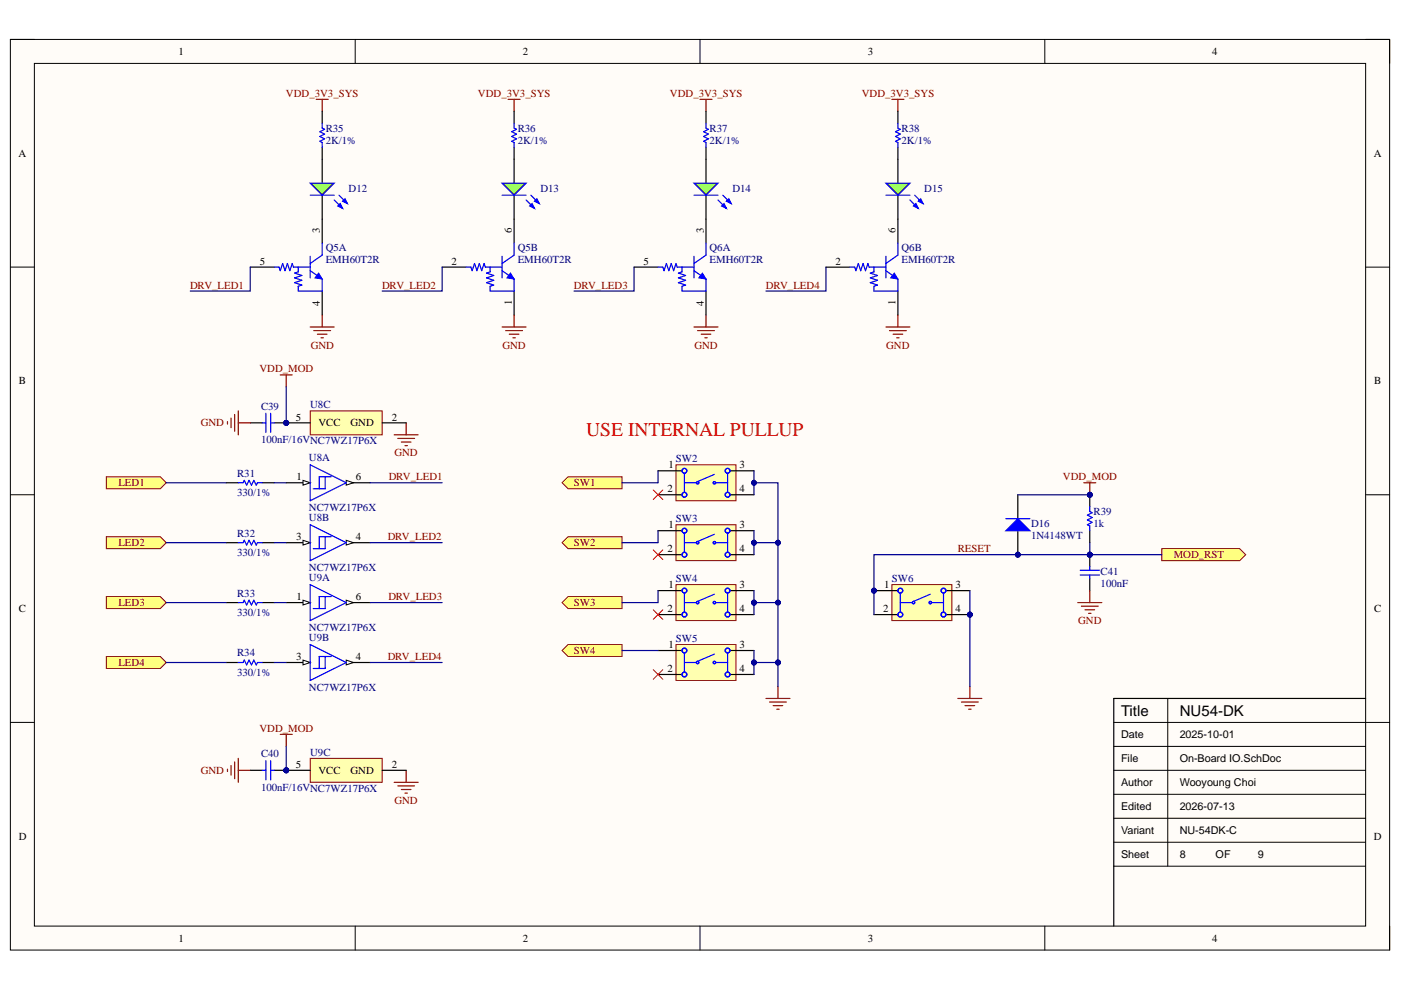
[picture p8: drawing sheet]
<svg xmlns="http://www.w3.org/2000/svg" width="297mm" height="210mm" viewBox="0 0 297 210" stroke-linecap="round" stroke-linejoin="round" font-family="sans-serif">
<defs><g id="words">
<text font-size="4.1" fill="#f00" x="124.3" y="92.5">USE INTERNAL PULLUP</text>
<g font-size="3.2">
<text x="237.7" y="151.7">Title</text>
<text x="250.1" y="151.7">NU54-DK</text>
</g>
<g font-size="2.3">
<text x="37.9" y="11.7">1</text>
<text x="110.8" y="11.7">2</text>
<text x="184" y="11.7">3</text>
<text x="257" y="11.7">4</text>
<text x="3.9" y="33.2">A</text>
<text x="291.2" y="33.2">A</text>
<text x="67.8" y="49.5" transform="rotate(-90 67.8 49.5)">3</text>
<text x="108.5" y="49.5" transform="rotate(-90 108.5 49.5)">6</text>
<text x="149.2" y="49.5" transform="rotate(-90 149.2 49.5)">3</text>
<text x="189.9" y="49.5" transform="rotate(-90 189.9 49.5)">6</text>
<text x="55.1" y="56.1">5</text>
<text x="95.8" y="56.1">2</text>
<text x="136.5" y="56.1">5</text>
<text x="177.1" y="56.1">2</text>
<text x="67.8" y="64.8" transform="rotate(-90 67.8 64.8)">4</text>
<text x="108.5" y="64.6" transform="rotate(-90 108.5 64.6)">1</text>
<text x="149.2" y="64.8" transform="rotate(-90 149.2 64.8)">4</text>
<text x="189.9" y="64.6" transform="rotate(-90 189.9 64.6)">1</text>
<text x="4" y="81.5">B</text>
<text x="291.4" y="81.5">B</text>
<text x="62.8" y="89.2">5</text>
<text x="83.1" y="89.2">2</text>
<text x="67.5" y="90.4">VCC</text>
<text x="74.3" y="90.4">GND</text>
<text x="62.9" y="101.8">1</text>
<text x="75.4" y="101.8">6</text>
<text x="141.7" y="99.3">1</text>
<text x="156.8" y="99.3">3</text>
<text x="141.5" y="104.4">2</text>
<text x="156.8" y="104.4">4</text>
<text x="141.7" y="112">1</text>
<text x="156.8" y="112">3</text>
<text x="62.8" y="114.5">3</text>
<text x="75.4" y="114.5">4</text>
<text x="141.5" y="117.1">2</text>
<text x="156.8" y="117.1">4</text>
<text x="141.7" y="124.7">1</text>
<text x="156.8" y="124.7">3</text>
<text x="187.4" y="124.7">1</text>
<text x="202.6" y="124.7">3</text>
<text x="4" y="129.8">C</text>
<text x="62.9" y="127.2">1</text>
<text x="75.4" y="127.2">6</text>
<text x="141.5" y="129.8">2</text>
<text x="156.8" y="129.8">4</text>
<text x="187.3" y="129.8">2</text>
<text x="202.6" y="129.8">4</text>
<text x="291.4" y="129.8">C</text>
<text x="141.7" y="137.4">1</text>
<text x="156.8" y="137.4">3</text>
<text x="62.8" y="139.9">3</text>
<text x="75.4" y="139.9">4</text>
<text x="141.5" y="142.5">2</text>
<text x="156.8" y="142.5">4</text>
<text x="237.7" y="156.5">Date</text>
<text x="237.7" y="161.6">File</text>
<text x="250.1" y="156.5">2025-10-01</text>
<text x="250.1" y="161.6">On-Board IO.SchDoc</text>
<text x="62.8" y="162.8">5</text>
<text x="67.5" y="164.1">VCC</text>
<text x="74.3" y="164.1">GND</text>
<text x="83.1" y="162.8">2</text>
<text x="237.7" y="166.6">Author</text>
<text x="250.1" y="166.6">Wooyoung Choi</text>
<text x="237.7" y="171.7">Edited</text>
<text x="250.1" y="171.7">2026-07-13</text>
<text x="4" y="178.1">D</text>
<text x="237.7" y="176.8">Variant</text>
<text x="250.1" y="176.8">NU-54DK-C</text>
<text x="291.3" y="178.1">D</text>
<text x="237.7" y="181.9">Sheet</text>
<text x="250.1" y="181.9">8</text>
<text x="257.7" y="181.9">OF</text>
<text x="266.7" y="181.9">9</text>
<text x="37.9" y="199.7">1</text>
<text x="110.8" y="199.7">2</text>
<text x="184" y="199.7">3</text>
<text x="257" y="199.7">4</text>
</g>
<g font-size="2.3" fill="#800000">
<text x="60.6" y="20.5">VDD_3V3_SYS</text>
<text x="101.3" y="20.5">VDD_3V3_SYS</text>
<text x="142" y="20.5">VDD_3V3_SYS</text>
<text x="182.7" y="20.5">VDD_3V3_SYS</text>
<text x="40.3" y="61.2">DRV_LED1</text>
<text x="81" y="61.2">DRV_LED2</text>
<text x="121.7" y="61.2">DRV_LED3</text>
<text x="162.4" y="61.2">DRV_LED4</text>
<text x="65.9" y="73.9">GND</text>
<text x="106.5" y="73.9">GND</text>
<text x="147.3" y="73.9">GND</text>
<text x="187.9" y="73.9">GND</text>
<text x="55" y="79">VDD_MOD</text>
<text x="42.6" y="90.4">GND</text>
<text x="82.4" y="101.8">DRV_LED1</text>
<text x="83.7" y="96.8">GND</text>
<text x="225.4" y="101.8">VDD_MOD</text>
<text x="25.1" y="103.1">LED1</text>
<text x="121.7" y="103.1">SW1</text>
<text x="25.1" y="115.8">LED2</text>
<text x="82.2" y="114.5">DRV_LED2</text>
<text x="121.7" y="115.8">SW2</text>
<text x="203.1" y="117.1">RESET</text>
<text x="248.8" y="118.4">MOD_RST</text>
<text x="25.1" y="128.5">LED3</text>
<text x="82.3" y="127.2">DRV_LED3</text>
<text x="121.7" y="128.5">SW3</text>
<text x="228.6" y="132.3">GND</text>
<text x="25.1" y="141.2">LED4</text>
<text x="82.2" y="139.9">DRV_LED4</text>
<text x="121.7" y="138.7">SW4</text>
<text x="55" y="155.2">VDD_MOD</text>
<text x="42.6" y="164.1">GND</text>
<text x="83.7" y="170.5">GND</text>
</g>
<g font-size="2.3" fill="#000080">
<text x="69.1" y="27.9">R35</text>
<text x="109.8" y="27.9">R36</text>
<text x="150.4" y="27.9">R37</text>
<text x="191.1" y="27.9">R38</text>
<text x="69.1" y="30.4">2K/1%</text>
<text x="109.8" y="30.4">2K/1%</text>
<text x="150.4" y="30.4">2K/1%</text>
<text x="191.1" y="30.4">2K/1%</text>
<text x="73.9" y="40.6">D12</text>
<text x="114.6" y="40.6">D13</text>
<text x="155.3" y="40.6">D14</text>
<text x="196" y="40.6">D15</text>
<text x="69.1" y="53.3">Q5A</text>
<text x="109.8" y="53.3">Q5B</text>
<text x="150.4" y="53.3">Q6A</text>
<text x="191.1" y="53.3">Q6B</text>
<text x="69.1" y="55.8">EMH60T2R</text>
<text x="109.8" y="55.8">EMH60T2R</text>
<text x="150.4" y="55.8">EMH60T2R</text>
<text x="191.1" y="55.8">EMH60T2R</text>
<text x="55.3" y="86.8">C39</text>
<text x="65.8" y="86.6">U8C</text>
<text x="55.3" y="94">100nF/16VNC7WZ17P6X</text>
<text x="50.3" y="101.1">R31</text>
<text x="65.5" y="97.8">U8A</text>
<text x="143.3" y="98">SW2</text>
<text x="50.3" y="105.1">330/1%</text>
<text x="50.3" y="113.8">R32</text>
<text x="65.5" y="108.4">NC7WZ17P6X</text>
<text x="65.5" y="110.5">U8B</text>
<text x="143.3" y="110.7">SW3</text>
<text x="218.6" y="111.7">D16</text>
<text x="231.8" y="111.7">1k</text>
<text x="231.8" y="109.2">R39</text>
<text x="50.3" y="117.9">330/1%</text>
<text x="218.6" y="114.3">1N4148WT</text>
<text x="65.5" y="121.2">NC7WZ17P6X</text>
<text x="65.5" y="123.2">U9A</text>
<text x="143.3" y="123.4">SW4</text>
<text x="189.1" y="123.4">SW6</text>
<text x="233.4" y="124.5">100nF</text>
<text x="233.4" y="121.9">C41</text>
<text x="50.3" y="130.5">330/1%</text>
<text x="50.3" y="126.5">R33</text>
<text x="65.5" y="133.8">NC7WZ17P6X</text>
<text x="65.5" y="135.9">U9B</text>
<text x="143.3" y="136.1">SW5</text>
<text x="50.3" y="143.3">330/1%</text>
<text x="50.3" y="139.2">R34</text>
<text x="65.5" y="146.6">NC7WZ17P6X</text>
<text x="55.3" y="160.5">C40</text>
<text x="65.8" y="160.3">U9C</text>
<text x="55.3" y="167.6">100nF/16VNC7WZ17P6X</text>
</g>
</g></defs>
<path d="M2.2 8.4h292.4v193h-292.4z" fill-rule="evenodd" fill="#fffcf8"/>
<path d="M2.2 8.4h292.4v193h-292.4z" fill="none" stroke="#000" stroke-width=".21"/>
<path d="M7.3 13.4h282.2v183h-282.2z" fill-rule="evenodd" fill="#fffcf8"/>
<g fill="none" stroke="#000" stroke-width=".21">
<path d="M2.2 8.4h5.1M7.3 13.4h282.2v183h-282.2zM75.3 8.4v5M148.4 8.4v5M221.5 8.4v5M289.5 8.4h5.1v5M2.2 56.6h5.1M289.5 56.6h5.1M2.2 104.9h5.1M289.5 104.9h5.1M2.2 153.2h5.1M236.1 153.2h58.5"/>
<path d="M236.1 158.3h53.4M247.6 148.1v35.6M236.1 163.3h53.4M236.1 168.4h53.4M236.1 173.5h53.4M236.1 178.6h53.4M75.3 196.4v5M148.4 196.4v5M221.5 196.4v5M236.1 183.7h53.4M294.6 196.4v5"/>
</g>
<path d="M289.5 148.1h-53.4v48.3" fill="none" stroke="#000" stroke-width=".25"/>
<path d="M143.3 98.5h12.7v7.7h-12.7z" fill-rule="evenodd" fill="#ffffb0"/>
<path d="M143.3 98.5h12.7v7.7h-12.7z" fill="none" stroke="#800000" stroke-width=".21"/>
<path d="M139.5 99.8h5.1M154.8 99.8h5.1M139.5 104.9h5.1M154.8 104.9h5.1" fill="none" stroke="#000" stroke-width=".25"/>
<g fill="none" stroke="#00f" stroke-width=".25">
<path d="M145.1 100.3v4.1M145.1 102.4h2.6M151.5 100.6l-3.6 1.5M151.7 102.4h2.6M154.3 100.3v4.1"/>
<circle cx="145.1" cy="99.8" r=".51"/>
<circle cx="154.3" cy="99.8" r=".51"/>
<circle cx="145.1" cy="104.9" r=".51"/>
<circle cx="147.9" cy="102.4" r=".25"/>
<circle cx="151.5" cy="102.4" r=".25"/>
<circle cx="154.3" cy="104.9" r=".51"/>
</g>
<path d="M143.3 111.3h12.7v7.6h-12.7z" fill-rule="evenodd" fill="#ffffb0"/>
<path d="M143.3 111.3h12.7v7.6h-12.7z" fill="none" stroke="#800000" stroke-width=".21"/>
<path d="M139.5 112.5h5.1M139.5 117.6h5.1M154.8 112.5h5.1M154.8 117.6h5.1" fill="none" stroke="#000" stroke-width=".25"/>
<g fill="none" stroke="#00f" stroke-width=".25">
<path d="M145.1 113v4.1M145.1 115.1h2.6M151.5 113.3l-3.6 1.5M151.7 115.1h2.6M154.3 113v4.1"/>
<circle cx="145.1" cy="117.6" r=".51"/>
<circle cx="145.1" cy="112.5" r=".51"/>
<circle cx="147.9" cy="115.1" r=".25"/>
<circle cx="151.5" cy="115.1" r=".25"/>
<circle cx="154.3" cy="117.6" r=".51"/>
<circle cx="154.3" cy="112.5" r=".51"/>
</g>
<path d="M143.3 124h12.7v7.6h-12.7z" fill-rule="evenodd" fill="#ffffb0"/>
<path d="M143.3 124h12.7v7.6h-12.7z" fill="none" stroke="#800000" stroke-width=".21"/>
<path d="M139.5 125.2h5.1M139.5 130.3h5.1M154.8 125.2h5.1M154.8 130.3h5.1" fill="none" stroke="#000" stroke-width=".25"/>
<g fill="none" stroke="#00f" stroke-width=".25">
<path d="M145.1 125.7v4.1M145.1 127.8h2.6M151.5 126l-3.6 1.5M151.7 127.8h2.6M154.3 125.7v4.1"/>
<circle cx="145.1" cy="130.3" r=".51"/>
<circle cx="145.1" cy="125.2" r=".51"/>
<circle cx="147.9" cy="127.8" r=".25"/>
<circle cx="151.5" cy="127.8" r=".25"/>
<circle cx="154.3" cy="125.2" r=".51"/>
<circle cx="154.3" cy="130.3" r=".51"/>
</g>
<path d="M143.3 136.7h12.7v7.6h-12.7z" fill-rule="evenodd" fill="#ffffb0"/>
<path d="M143.3 136.7h12.7v7.6h-12.7z" fill="none" stroke="#800000" stroke-width=".21"/>
<path d="M139.5 137.9h5.1M154.8 137.9h5.1M139.5 143h5.1M154.8 143h5.1" fill="none" stroke="#000" stroke-width=".25"/>
<g fill="none" stroke="#00f" stroke-width=".25">
<path d="M145.1 138.4v4.1M151.5 138.7l-3.6 1.5M154.3 138.4v4.1M145.1 140.5h2.6M151.7 140.5h2.6"/>
<circle cx="145.1" cy="137.9" r=".51"/>
<circle cx="154.3" cy="137.9" r=".51"/>
<circle cx="145.1" cy="143" r=".51"/>
<circle cx="147.9" cy="140.5" r=".25"/>
<circle cx="151.5" cy="140.5" r=".25"/>
<circle cx="154.3" cy="143" r=".51"/>
</g>
<path d="M162.4 148.1h5.1M163.2 148.8h3.5M163.9 149.6h2.1M164.7 150.4h.5M164.9 145.5v2.6" fill="none" stroke="#800000" stroke-width=".25"/>
<circle cx="185.3" cy="125.2" r=".51" fill="#000080"/>
<circle cx="185.3" cy="125.2" r=".51" fill="none" stroke="#000080" stroke-width=".21"/>
<circle cx="205.6" cy="130.3" r=".51" fill="#000080"/>
<circle cx="205.6" cy="130.3" r=".51" fill="none" stroke="#000080" stroke-width=".21"/>
<path d="M189.1 124h12.7v7.6h-12.7z" fill-rule="evenodd" fill="#ffffb0"/>
<path d="M189.1 124h12.7v7.6h-12.7z" fill="none" stroke="#800000" stroke-width=".21"/>
<path d="M185.3 125.2h5.1" fill="none" stroke="#000" stroke-width=".25"/>
<circle cx="185.3" cy="125.2" r=".51" fill="#000080"/>
<circle cx="185.3" cy="125.2" r=".51" fill="none" stroke="#000080" stroke-width=".21"/>
<path d="M185.3 130.3h5.1M200.5 130.3h5.1M200.5 125.2h5.1" fill="none" stroke="#000" stroke-width=".25"/>
<circle cx="205.6" cy="130.3" r=".51" fill="#000080"/>
<circle cx="205.6" cy="130.3" r=".51" fill="none" stroke="#000080" stroke-width=".21"/>
<g fill="none" stroke="#00f" stroke-width=".25">
<path d="M50.5 115.1h1l.3-.5 .5 1 .5-1 .5 1 .5-1 .5 1 .3-.5h1M50.5 102.4h1l.3-.5 .5 1 .5-1 .5 1 .5-1 .5 1 .3-.5h1M50.5 127.8h1l.3-.5 .5 1 .5-1 .5 1 .5-1 .5 1 .3-.5h1M190.9 125.7v4.1M190.9 127.8h2.5M197.2 126l-3.5 1.5M197.5 127.8h2.5M200 125.7v4.1M50.5 140.5h1l.3-.5 .5 1 .5-1 .5 1 .5-1 .5 1 .3-.5h1"/>
<circle cx="190.9" cy="125.2" r=".51"/>
<circle cx="190.9" cy="130.3" r=".51"/>
<circle cx="193.7" cy="127.8" r=".25"/>
<circle cx="197.2" cy="127.8" r=".25"/>
<circle cx="200" cy="130.3" r=".51"/>
<circle cx="200" cy="125.2" r=".51"/>
</g>
<path d="M203.1 148.1h5.1M203.8 148.8h3.6M204.6 149.6h2M205.4 150.4h.5M205.6 145.6v2.5" fill="none" stroke="#800000" stroke-width=".25"/>
<path d="M68.3 33.8v5M68.3 41.4v5.1M48 115.1h2.5M48 102.4h2.5M55.6 115.1h2.5M55.6 102.4h2.5M48 127.8h2.5M55.6 127.8h2.5M48 140.5h2.5M55.6 140.5h2.5" fill="none" stroke="#000" stroke-width=".25"/>
<path d="M65.8 38.8h5.1l-2.6 2.6z" fill="#0f0"/>
<path d="M65.8 38.8h5.1l-2.6 2.6zM70.9 42.4l1.7 1.8M71.9 41.4l1.8 1.8" fill="none" stroke="#00f" stroke-width=".25"/>
<path d="M71.6 43.7l.5-.5 .5 1z" fill="#00f"/>
<path d="M71.6 43.7l.5-.5 .5 1z" fill="none" stroke="#00f" stroke-width=".25"/>
<path d="M72.6 42.7l.5-.6 .6 1.1z" fill="#00f"/>
<path d="M65.8 41.4h5.1M72.6 42.7l.5-.6 .6 1.1z" fill="none" stroke="#00f" stroke-width=".25"/>
<path d="M65.8 69.3h5.1M66.5 70.1h3.6M67.3 70.9h2M68.1 71.6h.5M68.3 66.8v2.5M106.5 69.3h5M107.2 70.1h3.6M108 70.9h2M108.7 71.6h.6M109 66.8v2.5" fill="none" stroke="#800000" stroke-width=".25"/>
<path d="M109 33.8v5M109 41.4v5.1" fill="none" stroke="#000" stroke-width=".25"/>
<path d="M106.5 38.8h5l-2.5 2.6z" fill="#0f0"/>
<path d="M106.5 38.8h5l-2.5 2.6zM111.5 42.4l1.8 1.8M112.6 41.4l1.7 1.8" fill="none" stroke="#00f" stroke-width=".25"/>
<path d="M112.3 43.7l.5-.5 .5 1z" fill="#00f"/>
<path d="M112.3 43.7l.5-.5 .5 1z" fill="none" stroke="#00f" stroke-width=".25"/>
<path d="M113.3 42.7l.5-.6 .5 1.1z" fill="#00f"/>
<path d="M106.5 41.4h5M113.3 42.7l.5-.6 .5 1.1z" fill="none" stroke="#00f" stroke-width=".25"/>
<path d="M149.7 33.8v5M149.7 41.4v5.1" fill="none" stroke="#000" stroke-width=".25"/>
<path d="M147.1 38.8h5.1l-2.5 2.6z" fill="#0f0"/>
<path d="M147.1 38.8h5.1l-2.5 2.6zM152.2 42.4l1.8 1.8M153.2 41.4l1.8 1.8" fill="none" stroke="#00f" stroke-width=".25"/>
<path d="M153 43.7l.5-.5 .5 1z" fill="#00f"/>
<path d="M153 43.7l.5-.5 .5 1z" fill="none" stroke="#00f" stroke-width=".25"/>
<path d="M154 42.7l.5-.6 .5 1.1z" fill="#00f"/>
<path d="M147.1 41.4h5.1M154 42.7l.5-.6 .5 1.1z" fill="none" stroke="#00f" stroke-width=".25"/>
<path d="M147.1 69.3h5.1M147.9 70.1h3.6M148.7 70.9h2M149.4 71.6h.5M149.7 66.8v2.5M187.8 69.3h5.1M188.6 70.1h3.6M189.4 70.9h2M190.1 71.6h.5M190.4 66.8v2.5" fill="none" stroke="#800000" stroke-width=".25"/>
<path d="M190.4 33.8v5.1M190.4 41.4v5.1" fill="none" stroke="#000" stroke-width=".25"/>
<path d="M187.8 38.9h5.1l-2.5 2.5z" fill="#0f0"/>
<path d="M187.8 38.9h5.1l-2.5 2.5zM192.9 42.4l1.8 1.8M193.9 41.4l1.8 1.8" fill="none" stroke="#00f" stroke-width=".25"/>
<path d="M193.7 43.7l.5-.5 .5 1z" fill="#00f"/>
<path d="M193.7 43.7l.5-.5 .5 1z" fill="none" stroke="#00f" stroke-width=".25"/>
<path d="M195.2 42.1l.5 1.1-1-.5z" fill="#00f"/>
<path d="M187.8 41.4h5.1M195.2 42.1l.5 1.1-1-.5z" fill="none" stroke="#00f" stroke-width=".25"/>
<circle cx="60.7" cy="89.7" r=".51" fill="#000080"/>
<circle cx="60.7" cy="89.7" r=".51" fill="none" stroke="#000080" stroke-width=".21"/>
<path d="M58.1 89.7h2.6" fill="none" stroke="#000" stroke-width=".25"/>
<circle cx="60.7" cy="89.7" r=".51" fill="#000080"/>
<circle cx="60.7" cy="89.7" r=".51" fill="none" stroke="#000080" stroke-width=".21"/>
<path d="M53.1 89.7h2.5" fill="none" stroke="#000" stroke-width=".25"/>
<path d="M55.6 89.7h.8M56.4 87.6v4.1M57.4 87.6v4.1M57.4 89.7h.7" fill="none" stroke="#00f" stroke-width=".25"/>
<circle cx="60.7" cy="163.3" r=".51" fill="#000080"/>
<circle cx="60.7" cy="163.3" r=".51" fill="none" stroke="#000080" stroke-width=".21"/>
<path d="M58.1 163.3h2.6" fill="none" stroke="#000" stroke-width=".25"/>
<circle cx="60.7" cy="163.3" r=".51" fill="#000080"/>
<circle cx="60.7" cy="163.3" r=".51" fill="none" stroke="#000080" stroke-width=".21"/>
<path d="M53.1 163.3h2.5" fill="none" stroke="#000" stroke-width=".25"/>
<path d="M55.6 163.3h.8M56.4 161.3v4.1M57.4 161.3v4.1M57.4 163.3h.7" fill="none" stroke="#00f" stroke-width=".25"/>
<g fill="none" stroke="#800000" stroke-width=".25">
<path d="M67 21.1h2.6M68.3 21.1v2.5M107.7 21.1h2.6M109 21.1v2.5M148.4 21.1h2.6M149.7 21.1v2.5M189.1 21.1h2.5M190.4 21.1v2.5M48.2 89.4v.5M49 88.6v2.1M49.8 87.9v3.5M50.5 87.1v5.1"/>
<path d="M50.5 89.7h2.6M83.6 92.2h5.1M84.3 93h3.6M85.1 93.7h2M85.9 94.5h.5M86.1 89.7v2.5M48.2 163.1v.5M49 162.3v2M49.8 161.6v3.5M50.5 160.8v5.1M50.5 163.3h2.6M83.6 165.9h5.1"/>
<path d="M84.3 166.6h3.6M85.1 167.4h2M85.9 168.2h.5M86.1 163.3v2.6"/>
</g>
<path d="M22.5 101.1h11.5l1.3 1.3-1.3 1.2h-11.5z" fill-rule="evenodd" fill="#ffff80"/>
<path d="M22.5 101.1h11.5l1.3 1.3-1.3 1.2h-11.5z" fill="none" stroke="#800000" stroke-width=".21"/>
<path d="M22.5 113.8h11.5l1.3 1.3-1.3 1.2h-11.5z" fill-rule="evenodd" fill="#ffff80"/>
<path d="M22.5 113.8h11.5l1.3 1.3-1.3 1.2h-11.5z" fill="none" stroke="#800000" stroke-width=".21"/>
<path d="M22.5 126.5h11.5l1.3 1.3-1.3 1.2h-11.5z" fill-rule="evenodd" fill="#ffff80"/>
<path d="M22.5 126.5h11.5l1.3 1.3-1.3 1.2h-11.5z" fill="none" stroke="#800000" stroke-width=".21"/>
<path d="M22.5 139.2h11.5l1.3 1.3-1.3 1.2h-11.5z" fill-rule="evenodd" fill="#ffff80"/>
<path d="M22.5 139.2h11.5l1.3 1.3-1.3 1.2h-11.5z" fill="none" stroke="#800000" stroke-width=".21"/>
<path d="M119.2 102.4l1.2-1.3h11.5v2.5h-11.5z" fill-rule="evenodd" fill="#ffff80"/>
<path d="M119.2 102.4l1.2-1.3h11.5v2.5h-11.5z" fill="none" stroke="#800000" stroke-width=".21"/>
<path d="M119.2 115.1l1.2-1.3h11.5v2.5h-11.5z" fill-rule="evenodd" fill="#ffff80"/>
<path d="M119.2 115.1l1.2-1.3h11.5v2.5h-11.5z" fill="none" stroke="#800000" stroke-width=".21"/>
<path d="M119.2 127.8l1.2-1.3h11.5v2.5h-11.5z" fill-rule="evenodd" fill="#ffff80"/>
<path d="M119.2 127.8l1.2-1.3h11.5v2.5h-11.5z" fill="none" stroke="#800000" stroke-width=".21"/>
<path d="M119.2 137.9l1.2-1.2h11.5v2.5h-11.5z" fill-rule="evenodd" fill="#ffff80"/>
<path d="M119.2 137.9l1.2-1.2h11.5v2.5h-11.5z" fill="none" stroke="#800000" stroke-width=".21"/>
<path d="M246.3 116.3h16.5l1.3 1.3-1.3 1.3h-16.5z" fill-rule="evenodd" fill="#ffff80"/>
<path d="M246.3 116.3h16.5l1.3 1.3-1.3 1.3h-16.5z" fill="none" stroke="#800000" stroke-width=".21"/>
<path d="M59.4 79.5h2.6M60.7 79.5v2.5M59.4 155.7h2.6M60.7 155.7v2.5" fill="none" stroke="#800000" stroke-width=".25"/>
<path d="M53.1 56.6h5M68.3 46.5v5M68.3 61.7v5.1" fill="none" stroke="#000" stroke-width=".25"/>
<path d="M58.1 56.6h1.1l.2 .8 .5-1.5 .5 1.5 .5-1.5 .5 1.5 .6-1.5 .2 .7h3.6M63.2 56.6v1l-.7 .3 1.5 .5-1.5 .5 1.5 .5-1.5 .5 1.5 .5-.8 .3v1h5.1v-2.5l-2.5-1.8M65.8 54.3v4.6M68.3 51.5v2.6l-2.5 1.8" fill="none" stroke="#00f" stroke-width=".25"/>
<path d="M67.6 57.9l.7 1.3-1.5-.3z" fill="#00f"/>
<path d="M67.6 57.9l.7 1.3-1.5-.3z" fill="none" stroke="#00f" stroke-width=".21"/>
<path d="M93.7 56.6h5.1M109 46.5v5M109 61.7v5.1" fill="none" stroke="#000" stroke-width=".25"/>
<path d="M98.8 56.6h1l.3 .8 .5-1.5 .5 1.5 .5-1.5 .5 1.5 .5-1.5 .3 .7h3.6M103.9 56.6v1l-.8 .3 1.6 .5-1.6 .5 1.6 .5-1.6 .5 1.6 .5-.8 .3v1h5.1v-2.5l-2.5-1.8M106.5 54.3v4.6M109 51.5v2.6l-2.5 1.8" fill="none" stroke="#00f" stroke-width=".25"/>
<path d="M108.2 57.9l.8 1.3-1.5-.3z" fill="#00f"/>
<path d="M108.2 57.9l.8 1.3-1.5-.3z" fill="none" stroke="#00f" stroke-width=".21"/>
<path d="M134.4 56.6h5.1M149.7 46.5v5M149.7 61.7v5.1" fill="none" stroke="#000" stroke-width=".25"/>
<path d="M139.5 56.6h1l.3 .8 .5-1.5 .5 1.5 .5-1.5 .5 1.5 .5-1.5 .3 .7h3.5M144.6 56.6v1l-.8 .3 1.6 .5-1.6 .5 1.6 .5-1.6 .5 1.6 .5-.8 .3v1h5.1v-2.5l-2.6-1.8M147.1 54.3v4.6M149.7 51.5v2.6l-2.6 1.8" fill="none" stroke="#00f" stroke-width=".25"/>
<path d="M148.9 57.9l.8 1.3-1.5-.3z" fill="#00f"/>
<path d="M148.9 57.9l.8 1.3-1.5-.3z" fill="none" stroke="#00f" stroke-width=".21"/>
<path d="M175.1 56.6h5.1M190.4 46.5v5.1M190.4 61.7v5.1" fill="none" stroke="#000" stroke-width=".25"/>
<path d="M180.2 56.6h1l.3 .8 .5-1.5 .5 1.5 .5-1.5 .5 1.5 .5-1.5 .3 .7h3.5M185.3 56.6v1.1l-.8 .2 1.6 .5-1.6 .5 1.6 .5-1.6 .5 1.6 .5-.8 .3v1h5.1v-2.5l-2.6-1.8M187.8 54.3v4.6M190.4 51.6v2.5l-2.6 1.8" fill="none" stroke="#00f" stroke-width=".25"/>
<path d="M189.6 57.9l.8 1.3-1.6-.3z" fill="#00f"/>
<path d="M189.6 57.9l.8 1.3-1.6-.3z" fill="none" stroke="#00f" stroke-width=".21"/>
<path d="M229.8 102.4h2.5M231.1 102.4v2.5" fill="none" stroke="#800000" stroke-width=".25"/>
<circle cx="231.1" cy="104.9" r=".51" fill="#000080"/>
<circle cx="231.1" cy="104.9" r=".51" fill="none" stroke="#000080" stroke-width=".21"/>
<circle cx="231.1" cy="104.9" r=".51" fill="#000080"/>
<circle cx="231.1" cy="104.9" r=".51" fill="none" stroke="#000080" stroke-width=".21"/>
<path d="M231.1 104.9v2.5" fill="none" stroke="#000" stroke-width=".25"/>
<circle cx="231.1" cy="104.9" r=".51" fill="#000080"/>
<circle cx="231.1" cy="104.9" r=".51" fill="none" stroke="#000080" stroke-width=".21"/>
<path d="M231.1 112.5v2.6" fill="none" stroke="#000" stroke-width=".25"/>
<path d="M231.1 107.4v1.1l.5 .2-1.1 .5 1.1 .5-1.1 .5 1.1 .5-1.1 .6 .6 .2v1" fill="none" stroke="#00f" stroke-width=".25"/>
<circle cx="215.8" cy="117.6" r=".51" fill="#000080"/>
<circle cx="215.8" cy="117.6" r=".51" fill="none" stroke="#000080" stroke-width=".21"/>
<path d="M215.8 112.5v5.1" fill="none" stroke="#000" stroke-width=".25"/>
<circle cx="215.8" cy="117.6" r=".51" fill="#000080"/>
<circle cx="215.8" cy="117.6" r=".51" fill="none" stroke="#000080" stroke-width=".21"/>
<path d="M215.8 104.9v5.1" fill="none" stroke="#000" stroke-width=".25"/>
<path d="M215.8 110l2.5 2.5h-5z" fill="#00f"/>
<path d="M213.3 110h5M215.8 110l2.5 2.5h-5z" fill="none" stroke="#00f" stroke-width=".25"/>
<circle cx="231.1" cy="117.6" r=".51" fill="#000080"/>
<circle cx="231.1" cy="117.6" r=".51" fill="none" stroke="#000080" stroke-width=".21"/>
<path d="M231.1 117.6v2.5M231.1 122.7v2.5" fill="none" stroke="#000" stroke-width=".25"/>
<circle cx="231.1" cy="117.6" r=".51" fill="#000080"/>
<circle cx="231.1" cy="117.6" r=".51" fill="none" stroke="#000080" stroke-width=".21"/>
<path d="M229 120.9h4.1M229 121.9h4.1M231.1 120.1v.8M231.1 121.9v.8" fill="none" stroke="#00f" stroke-width=".25"/>
<path d="M228.5 127.8h5.1M229.3 128.5h3.5M230 129.3h2.1M230.8 130h.5M231.1 125.2v2.6" fill="none" stroke="#800000" stroke-width=".25"/>
<path d="M60.7 102.4h5.1" fill="none" stroke="#000" stroke-width=".25"/>
<path d="M64.2 101.9l1.6 .5-1.6 .5z" fill="#f8fcff"/>
<path d="M64.2 101.9l1.6 .5-1.6 .5z" fill="none" stroke="#000" stroke-width=".21"/>
<path d="M73.4 102.4h5.1" fill="none" stroke="#000" stroke-width=".25"/>
<path d="M73.4 101.9l1.5 .5-1.5 .5z" fill="#f8fcff"/>
<path d="M73.4 101.9l1.5 .5-1.5 .5z" fill="none" stroke="#000" stroke-width=".21"/>
<path d="M65.8 98.5l7.6 3.9-7.6 3.8zM68.9 101.1v2.5h-2.5M70.2 101.1h-2.5v2.5" fill="none" stroke="#00f" stroke-width=".25"/>
<path d="M60.7 115.1h5.1" fill="none" stroke="#000" stroke-width=".25"/>
<path d="M64.2 114.6l1.6 .5-1.6 .5z" fill="#f8fcff"/>
<path d="M64.2 114.6l1.6 .5-1.6 .5z" fill="none" stroke="#000" stroke-width=".21"/>
<path d="M73.4 115.1h5.1" fill="none" stroke="#000" stroke-width=".25"/>
<path d="M73.4 114.6l1.5 .5-1.5 .5z" fill="#f8fcff"/>
<path d="M73.4 114.6l1.5 .5-1.5 .5z" fill="none" stroke="#000" stroke-width=".21"/>
<path d="M65.8 111.3l7.6 3.8-7.6 3.8zM68.9 113.8v2.5h-2.5M70.2 113.8h-2.5v2.5" fill="none" stroke="#00f" stroke-width=".25"/>
<circle cx="60.7" cy="89.7" r=".51" fill="#000080"/>
<circle cx="60.7" cy="89.7" r=".51" fill="none" stroke="#000080" stroke-width=".21"/>
<path d="M65.8 87.1h15.2v5.1h-15.2z" fill-rule="evenodd" fill="#ffffb0"/>
<path d="M65.8 87.1h15.2v5.1h-15.2z" fill="none" stroke="#800000" stroke-width=".21"/>
<path d="M60.7 89.7h5.1M81 89.7h5.1" fill="none" stroke="#000" stroke-width=".25"/>
<circle cx="60.7" cy="89.7" r=".51" fill="#000080"/>
<circle cx="60.7" cy="89.7" r=".51" fill="none" stroke="#000080" stroke-width=".21"/>
<path d="M60.7 127.8h5.1" fill="none" stroke="#000" stroke-width=".25"/>
<path d="M64.2 127.3l1.6 .5-1.6 .5z" fill="#f8fcff"/>
<path d="M64.2 127.3l1.6 .5-1.6 .5z" fill="none" stroke="#000" stroke-width=".21"/>
<path d="M73.4 127.8h5.1" fill="none" stroke="#000" stroke-width=".25"/>
<path d="M73.4 127.3l1.5 .5-1.5 .5z" fill="#f8fcff"/>
<path d="M73.4 127.3l1.5 .5-1.5 .5z" fill="none" stroke="#000" stroke-width=".21"/>
<path d="M65.8 124l7.6 3.8-7.6 3.8zM68.9 126.5v2.5h-2.5M70.2 126.5h-2.5v2.5" fill="none" stroke="#00f" stroke-width=".25"/>
<path d="M60.7 140.5h5.1" fill="none" stroke="#000" stroke-width=".25"/>
<path d="M64.2 140l1.6 .5-1.6 .5z" fill="#f8fcff"/>
<path d="M64.2 140l1.6 .5-1.6 .5z" fill="none" stroke="#000" stroke-width=".21"/>
<path d="M73.4 140.5h5.1" fill="none" stroke="#000" stroke-width=".25"/>
<path d="M73.4 140l1.5 .5-1.5 .5z" fill="#f8fcff"/>
<path d="M73.4 140l1.5 .5-1.5 .5z" fill="none" stroke="#000" stroke-width=".21"/>
<path d="M65.8 136.7l7.6 3.8-7.6 3.8zM68.9 139.2v2.5h-2.5M70.2 139.2h-2.5v2.5" fill="none" stroke="#00f" stroke-width=".25"/>
<circle cx="60.7" cy="163.3" r=".51" fill="#000080"/>
<circle cx="60.7" cy="163.3" r=".51" fill="none" stroke="#000080" stroke-width=".21"/>
<path d="M65.8 160.8h15.2v5.1h-15.2z" fill-rule="evenodd" fill="#ffffb0"/>
<path d="M65.8 160.8h15.2v5.1h-15.2z" fill="none" stroke="#800000" stroke-width=".21"/>
<path d="M60.7 163.3h5.1M81 163.3h5.1" fill="none" stroke="#000" stroke-width=".25"/>
<circle cx="60.7" cy="163.3" r=".51" fill="#000080"/>
<circle cx="60.7" cy="163.3" r=".51" fill="none" stroke="#000080" stroke-width=".21"/>
<path d="M159.9 99.8v2.6h5v38.1M35.3 102.4h12.7M35.3 115.1h12.7M58.1 102.4h2.6M58.1 115.1h2.6M131.9 102.4h7.6M35.3 127.8h12.7M58.1 127.8h2.6M131.9 137.9h7.6M139.5 125.2v2.6h-7.6M58.1 140.5h2.6" fill="none" stroke="#000080" stroke-width=".25"/>
<circle cx="159.9" cy="102.4" r=".51" fill="#000080"/>
<circle cx="159.9" cy="102.4" r=".51" fill="none" stroke="#000080" stroke-width=".21"/>
<circle cx="164.9" cy="115.1" r=".51" fill="#000080"/>
<circle cx="164.9" cy="115.1" r=".51" fill="none" stroke="#000080" stroke-width=".21"/>
<circle cx="164.9" cy="127.8" r=".51" fill="#000080"/>
<circle cx="164.9" cy="127.8" r=".51" fill="none" stroke="#000080" stroke-width=".21"/>
<circle cx="164.9" cy="140.5" r=".51" fill="#000080"/>
<circle cx="164.9" cy="140.5" r=".51" fill="none" stroke="#000080" stroke-width=".21"/>
<path d="M159.9 112.5v2.6h5" fill="none" stroke="#000080" stroke-width=".25"/>
<circle cx="164.9" cy="115.1" r=".51" fill="#000080"/>
<circle cx="164.9" cy="115.1" r=".51" fill="none" stroke="#000080" stroke-width=".21"/>
<circle cx="159.9" cy="115.1" r=".51" fill="#000080"/>
<circle cx="159.9" cy="115.1" r=".51" fill="none" stroke="#000080" stroke-width=".21"/>
<path d="M159.9 140.5h5" fill="none" stroke="#000080" stroke-width=".25"/>
<circle cx="164.9" cy="140.5" r=".51" fill="#000080"/>
<circle cx="164.9" cy="140.5" r=".51" fill="none" stroke="#000080" stroke-width=".21"/>
<circle cx="159.9" cy="140.5" r=".51" fill="#000080"/>
<circle cx="159.9" cy="140.5" r=".51" fill="none" stroke="#000080" stroke-width=".21"/>
<path d="M159.9 127.8h5" fill="none" stroke="#000080" stroke-width=".25"/>
<circle cx="159.9" cy="127.8" r=".51" fill="#000080"/>
<circle cx="159.9" cy="127.8" r=".51" fill="none" stroke="#000080" stroke-width=".21"/>
<circle cx="164.9" cy="127.8" r=".51" fill="#000080"/>
<circle cx="164.9" cy="127.8" r=".51" fill="none" stroke="#000080" stroke-width=".21"/>
<path d="M159.9 102.4v2.5" fill="none" stroke="#000080" stroke-width=".25"/>
<circle cx="159.9" cy="102.4" r=".51" fill="#000080"/>
<circle cx="159.9" cy="102.4" r=".51" fill="none" stroke="#000080" stroke-width=".21"/>
<path d="M139.5 99.8v2.6M139.5 112.5v2.6h-7.6M159.9 137.9v2.6" fill="none" stroke="#000080" stroke-width=".25"/>
<circle cx="159.9" cy="140.5" r=".51" fill="#000080"/>
<circle cx="159.9" cy="140.5" r=".51" fill="none" stroke="#000080" stroke-width=".21"/>
<path d="M159.9 127.8v2.5" fill="none" stroke="#000080" stroke-width=".25"/>
<circle cx="159.9" cy="127.8" r=".51" fill="#000080"/>
<circle cx="159.9" cy="127.8" r=".51" fill="none" stroke="#000080" stroke-width=".21"/>
<path d="M159.9 115.1v2.5" fill="none" stroke="#000080" stroke-width=".25"/>
<circle cx="159.9" cy="115.1" r=".51" fill="#000080"/>
<circle cx="159.9" cy="115.1" r=".51" fill="none" stroke="#000080" stroke-width=".21"/>
<path d="M159.9 125.2v2.6" fill="none" stroke="#000080" stroke-width=".25"/>
<circle cx="159.9" cy="127.8" r=".51" fill="#000080"/>
<circle cx="159.9" cy="127.8" r=".51" fill="none" stroke="#000080" stroke-width=".21"/>
<path d="M159.9 140.5v2.5" fill="none" stroke="#000080" stroke-width=".25"/>
<circle cx="159.9" cy="140.5" r=".51" fill="#000080"/>
<circle cx="159.9" cy="140.5" r=".51" fill="none" stroke="#000080" stroke-width=".21"/>
<path d="M164.9 140.5v5" fill="none" stroke="#000080" stroke-width=".25"/>
<circle cx="164.9" cy="140.5" r=".51" fill="#000080"/>
<circle cx="164.9" cy="140.5" r=".51" fill="none" stroke="#000080" stroke-width=".21"/>
<path d="M205.6 125.2v20.4" fill="none" stroke="#000080" stroke-width=".25"/>
<circle cx="205.6" cy="130.3" r=".51" fill="#000080"/>
<circle cx="205.6" cy="130.3" r=".51" fill="none" stroke="#000080" stroke-width=".21"/>
<path d="M60.7 82v7.7" fill="none" stroke="#000080" stroke-width=".25"/>
<circle cx="60.7" cy="89.7" r=".51" fill="#000080"/>
<circle cx="60.7" cy="89.7" r=".51" fill="none" stroke="#000080" stroke-width=".21"/>
<path d="M60.7 158.2v5.1" fill="none" stroke="#000080" stroke-width=".25"/>
<circle cx="60.7" cy="163.3" r=".51" fill="#000080"/>
<circle cx="60.7" cy="163.3" r=".51" fill="none" stroke="#000080" stroke-width=".21"/>
<path d="M53.1 56.6v5.1h-12.8M93.7 56.6v5.1h-12.7M134.4 56.6v5.1h-12.7M175.1 56.6v5.1h-12.7M78.5 102.4h15.2M78.5 115.1h15.2M215.8 104.9h15.3M78.5 127.8h15.2M35.3 140.5h12.7M78.5 140.5h15.2" fill="none" stroke="#000080" stroke-width=".25"/>
<circle cx="231.1" cy="104.9" r=".51" fill="#000080"/>
<circle cx="231.1" cy="104.9" r=".51" fill="none" stroke="#000080" stroke-width=".21"/>
<path d="M231.1 117.6h-45.8v12.7" fill="none" stroke="#000080" stroke-width=".25"/>
<circle cx="185.3" cy="125.2" r=".51" fill="#000080"/>
<circle cx="185.3" cy="125.2" r=".51" fill="none" stroke="#000080" stroke-width=".21"/>
<circle cx="215.8" cy="117.6" r=".51" fill="#000080"/>
<circle cx="215.8" cy="117.6" r=".51" fill="none" stroke="#000080" stroke-width=".21"/>
<circle cx="231.1" cy="117.6" r=".51" fill="#000080"/>
<circle cx="231.1" cy="117.6" r=".51" fill="none" stroke="#000080" stroke-width=".21"/>
<path d="M231.1 115.1v2.5" fill="none" stroke="#000080" stroke-width=".25"/>
<circle cx="231.1" cy="117.6" r=".51" fill="#000080"/>
<circle cx="231.1" cy="117.6" r=".51" fill="none" stroke="#000080" stroke-width=".21"/>
<path d="M231.1 117.6h15.2" fill="none" stroke="#000080" stroke-width=".25"/>
<circle cx="231.1" cy="117.6" r=".51" fill="#000080"/>
<circle cx="231.1" cy="117.6" r=".51" fill="none" stroke="#000080" stroke-width=".21"/>
<path d="M68.3 23.6v2.5M68.3 31.2v2.6M109 23.6v2.5M109 31.2v2.6M149.7 23.6v2.5M149.7 31.2v2.6M190.4 23.6v2.5M190.4 31.2v2.6" fill="none" stroke="#000" stroke-width=".25"/>
<path d="M68.3 26.1v1.1l.5 .2-1 .5 1 .5-1 .5 1 .5-1 .6 .5 .2v1M109 26.1v1.1l.5 .2-1 .5 1 .5-1 .5 1 .6-1 .5 .5 .2v1M149.7 26.1v1.1l.5 .2-1 .5 1 .5-1 .5 1 .6-1 .5 .5 .2v1M190.4 26.1v1.1l.5 .2-1 .5 1 .5-1 .5 1 .6-1 .5 .5 .2v1" fill="none" stroke="#00f" stroke-width=".25"/>
<path d="M138.5 103.9l2 2M138.5 116.6l2 2M140.5 103.9l-2 2M140.5 116.6l-2 2M138.5 129.3l2 2M140.5 129.3l-2 2M138.5 142l2 2M140.5 142l-2 2" fill="none" stroke="#f00" stroke-width=".21"/>
<use href="#words"/>
</svg>
